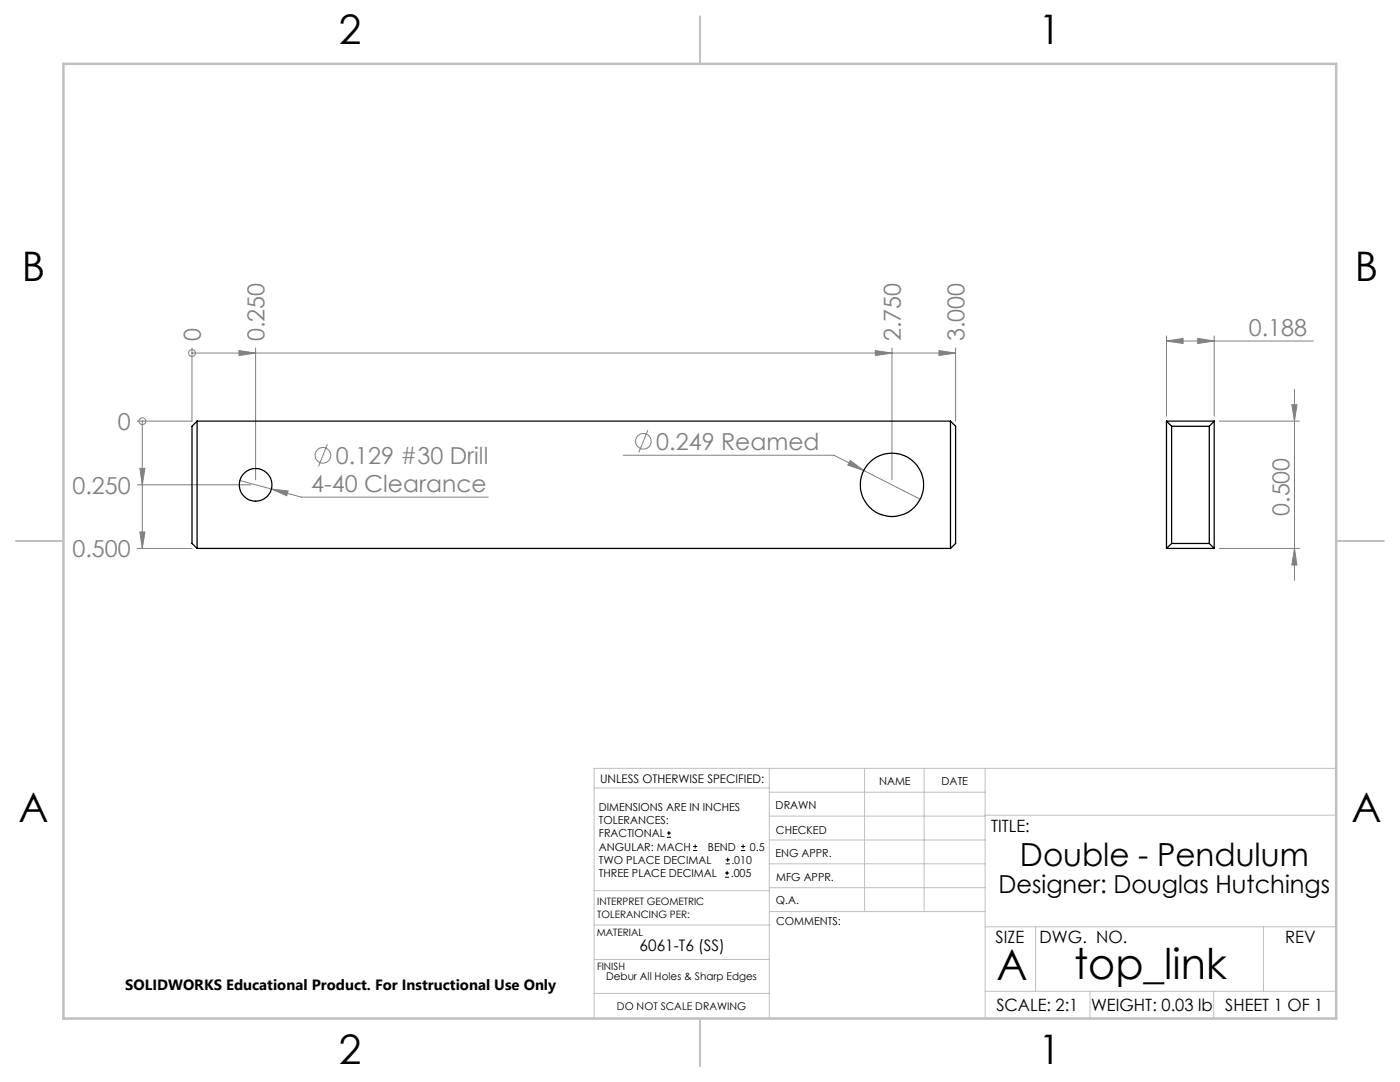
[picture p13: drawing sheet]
<svg xmlns="http://www.w3.org/2000/svg" width="279mm" height="216mm" viewBox="0 0 279 216" stroke-linecap="round" stroke-linejoin="round" font-family="sans-serif">
<defs><g id="words">
<g font-size="8.5">
<text x="198.9" y="195.5">A</text>
<text x="214.4" y="195.4">top_link</text>
</g>
<g font-size="8.1">
<text x="67.6" y="8.9">2</text>
<text x="207.3" y="8.9">1</text>
<text x="4.4" y="56.2">B</text>
<text x="270.4" y="56.2">B</text>
<text x="3.7" y="164.1">A</text>
<text x="269.7" y="164.1">A</text>
<text x="67.6" y="212.4">2</text>
<text x="207.3" y="212.4">1</text>
</g>
<text font-size="6.3" x="203.6" y="172.9">Double - Pendulum</text>
<text font-size="4.9" x="199.3" y="178.1">Designer: Douglas Hutchings</text>
<g font-size="4.7" fill="#808080">
<text x="40.1" y="68.1" transform="rotate(-90 40.1 68.1)">0</text>
<text x="52.8" y="68.1" transform="rotate(-90 52.8 68.1)">0.250</text>
<text x="179.8" y="68.1" transform="rotate(-90 179.8 68.1)">2.750</text>
<text x="192.5" y="68.1" transform="rotate(-90 192.5 68.1)">3.000</text>
<text x="249.2" y="67">0.188</text>
<text x="23.5" y="85.8">0</text>
<text x="131" y="89.8">0.249 Reamed</text>
<text x="67" y="92.5">0.129 #30 Drill</text>
<text x="14.5" y="98.5">0.250</text>
<text x="62.1" y="98.2">4-40 Clearance</text>
<text x="257.3" y="102.9" transform="rotate(-90 257.3 102.9)">0.500</text>
<text x="14.5" y="111.2">0.500</text>
</g>
<g font-size="3.4">
<text x="197.8" y="166">TITLE:</text>
<text x="198.7" y="188.1">SIZE</text>
<text x="207.5" y="188.1">DWG. NO.</text>
<text x="256.5" y="188.2">REV</text>
<text x="198.8" y="201.7">SCALE: 2:1</text>
<text x="217.7" y="201.8">WEIGHT: 0.03 lb</text>
<text x="244.5" y="201.7">SHEET 1 OF 1</text>
</g>
<text font-size="3.2" x="127.7" y="189.7">6061-T6 (SS)</text>
<text font-size="3" x="25" y="197.6">SOLIDWORKS Educational Product. For Instructional Use Only</text>
<text font-size="2.4" x="119.8" y="156.2">UNLESS OTHERWISE SPECIFIED:</text>
<g font-size="2.2">
<text x="119.5" y="161.8">DIMENSIONS ARE IN INCHES</text>
<text x="154.8" y="161.4">DRAWN</text>
<text x="175.4" y="156.6">NAME</text>
<text x="187.9" y="156.7">DATE</text>
<text x="119.5" y="164.4">TOLERANCES:</text>
<text x="119.5" y="167.1">FRACTIONAL</text>
<text x="154.9" y="166.3">CHECKED</text>
<text x="119.5" y="172.4">TWO PLACE DECIMAL</text>
<text x="119.5" y="169.7">ANGULAR: MACH</text>
<text x="141.3" y="169.7">BEND</text>
<text x="146" y="172.4">.010</text>
<text x="149.6" y="169.7">0.5</text>
<text x="154.8" y="171">ENG APPR.</text>
<text x="119.5" y="175">THREE PLACE DECIMAL</text>
<text x="145.8" y="175">.005</text>
<text x="154.9" y="175.7">MFG APPR.</text>
<text x="154.9" y="180.4">Q.A.</text>
<text x="154.9" y="184.6">COMMENTS:</text>
</g>
<g font-size="2.1">
<text x="121" y="195.6">Debur All Holes &amp; Sharp Edges</text>
<text x="123.1" y="201.6">DO NOT SCALE DRAWING</text>
</g>
<g font-size="2">
<text x="119.2" y="180.6">INTERPRET GEOMETRIC</text>
<text x="119.2" y="183.1">TOLERANCING PER:</text>
<text x="119.1" y="186.7">MATERIAL</text>
<text x="119.1" y="193.5">FINISH</text>
</g>
</g></defs>
<g fill="none" stroke="#808080" stroke-width=".2">
<path d="M38.3 70.4h.1M38.3 69.4v14.7M38.3 70.4h152.4M47.7 70l3.3 .4-3.3 .5zM51 69.4v26.3M174.7 70l3.3 .4-3.3 .5zM178 69.4v26.3M187.4 70l3.3 .4-3.3 .5zM190.7 69.4v14.7M232.8 68.1l3.3-.6v1zM232.8 67v16M232.8 68.1h29.3"/>
<path d="M239 67.5l3.3 .6-3.3 .4zM242.3 67v16M258.3 77.7v38.1M27.4 84h10.9M27.4 96.7h22.6M27.9 93.5h1l-.5 3.2zM28.4 84v25.4M28.4 84h.1M47.9 95.9l12.2 3.3h37.3M54.2 97.6l3.3 .4-.3 .9zM65.3 88.6l-1.7 4.5M124.4 90.8h42l17.3 8.8"/>
<path d="M129.3 85.8l-1.8 4.5M169.7 91.9l2.7 2-3.2-1.1zM243.3 84h16M257.8 80.8h1l-.5 3.2zM27.4 109.4h10.9M27.9 106.2h1l-.5 3.2zM243.3 109.4h16M258.3 109.4l.5 3.3h-1z"/>
<circle cx="38.3" cy="70.4" r=".69"/>
<circle cx="28.4" cy="84" r=".68"/>
<circle cx="64.4" cy="90.8" r="1.56"/>
<circle cx="128.4" cy="88" r="1.55"/>
</g>
<g fill="none" stroke="#000" stroke-width=".2">
<path d="M133.1 167.1h.8M133.1 166.2h.8M133.5 165.8v.9M138.3 169.7h.8M138.3 168.9h.8M138.7 168.5v.8M144.7 175h.8M144.7 174.2h.8M144.8 172.4h.9M144.8 171.6h.9M145.1 173.8v.8M145.2 171.1v.9"/>
<path d="M147.9 169.7h.8M147.9 168.9h.8M148.3 168.5v.8"/>
</g>
<g fill="none" stroke="#c0c0c0" stroke-width=".2">
<path d="M118.6 157.2h34.9M153.5 153.3v49.9M153.5 158.1h43.1M172.5 153.3v28.6M184.4 153.3v28.6M196.6 153.3v49.9M266.7 153.3h-148.1v49.9M118.6 177.7h35M153.5 167.6h43.1M153.5 162.8h43.1M153.5 172.4h43.1M153.5 177.1h43.1"/>
<path d="M196.6 162.7h70.1M118.6 198.2h34.9M118.6 191.5h34.9M118.6 184.6h35M153.6 181.9h43M196.6 197.8h70.1M196.6 184.9h70.1M206.7 184.9v12.9M217.5 197.8v5.4M242.2 197.8v5.4M252.2 184.9v12.9"/>
</g>
<path d="M139.7 3.2v9.5M3.1 107.9h9.6M266.7 107.9h9.5M139.7 203.2v9.6" fill="none" stroke="#c0c0c0" stroke-width=".25"/>
<path d="M12.7 12.7h254v190.5h-254z" fill="none" stroke="#c0c0c0" stroke-width=".5"/>
<g fill="#808080">
<path d="M27.9 93.5h1l-.5 3.2zM27.9 106.2h1l-.5 3.2z"/>
<path d="M47.7 70l3.3 .4-3.3 .5zM174.7 70l3.3 .4-3.3 .5zM187.4 70l3.3 .4-3.3 .5z"/>
<path d="M54.2 97.6l3 1.3 .3-.9zM169.7 91.9l-.5 .9 3.2 1.1z"/>
<path d="M232.8 68.1l3.3-.6v1zM239 67.5l3.3 .6-3.3 .4z"/>
<path d="M257.8 80.8h1l-.5 3.2zM258.3 109.4l.5 3.3h-1z"/>
</g>
<g fill="none" stroke="#000" stroke-width=".25">
<path d="M39.3 84v25.4M39.3 84h150.4M39.3 84l-1 1.1v23.3l1 1M189.7 84v25.4M189.7 84l1 1.1v23.3l-1 1M232.8 84h9.5M232.8 84l1 1.1M232.8 84v25.4M233.8 85.1h7.5M233.8 85.1v23.3M241.3 85.1v23.3M242.3 84l-1 1.1"/>
<path d="M242.3 84v25.4M39.3 109.4h150.4M232.8 109.4h9.5M233.8 108.4h7.5M233.8 108.4l-1 1M241.3 108.4l1 1"/>
<circle cx="51" cy="96.7" r="3.3"/>
<circle cx="178" cy="96.8" r="6.3"/>
</g>
<use href="#words"/>
</svg>
